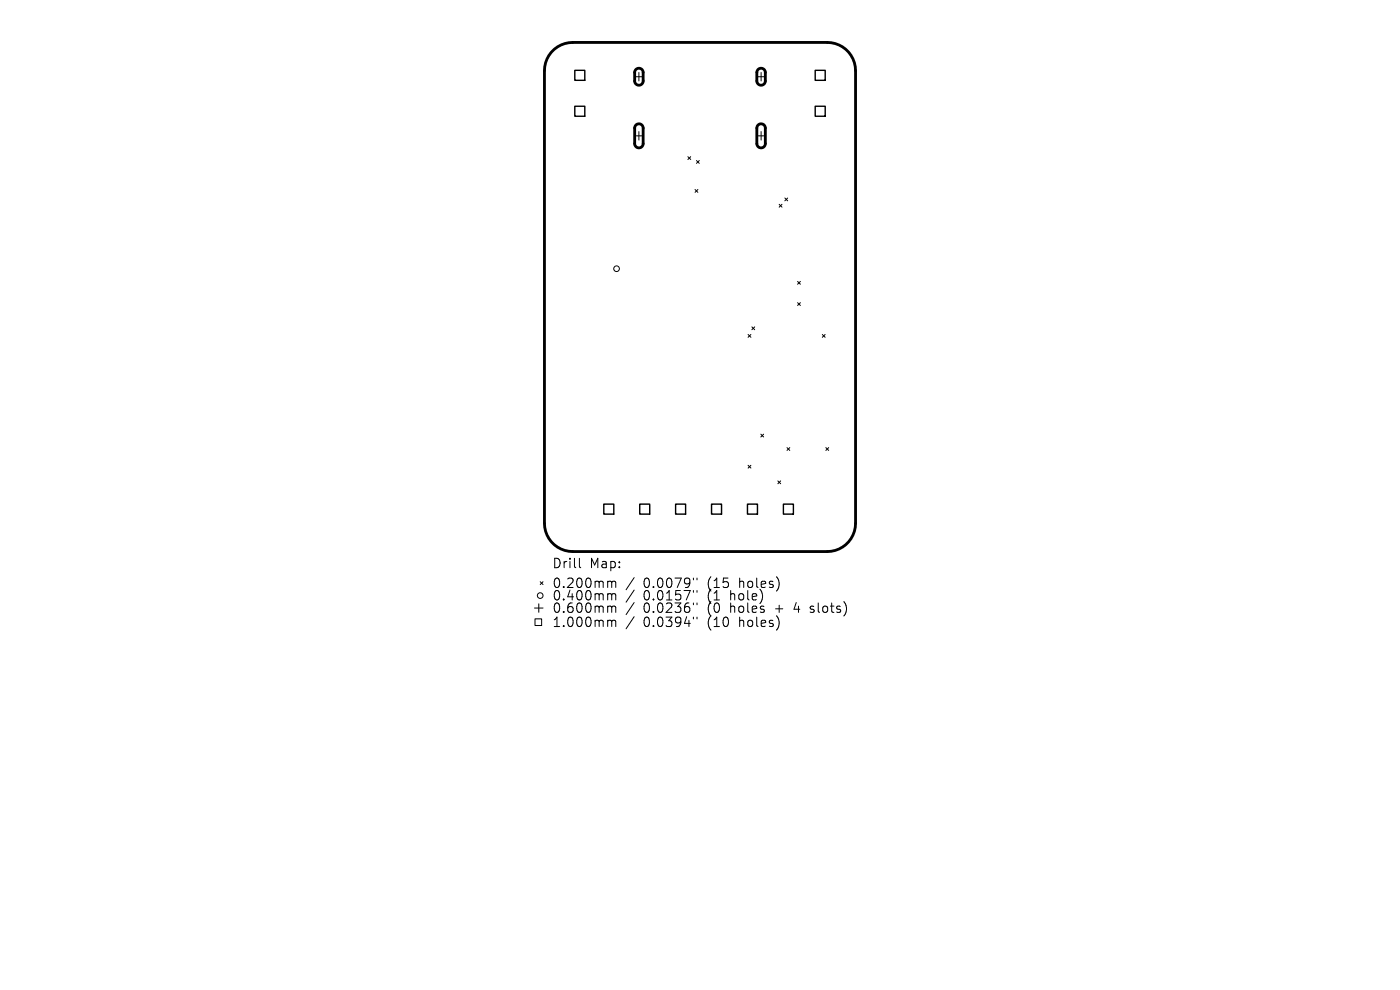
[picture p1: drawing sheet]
<svg xmlns="http://www.w3.org/2000/svg" width="297mm" height="210mm" viewBox="0 0 297 210" stroke-linecap="round" stroke-linejoin="round" font-family="sans-serif">
<defs><g id="words">
<g font-size="2.8">
<text x="117.2" y="120.8">Drill</text>
<text x="117.2" y="125">0.200mm</text>
<text x="125.1" y="120.8">Map:</text>
<text x="136.4" y="125">0.0079&quot;</text>
<text x="150.1" y="125">(15</text>
<text x="156.8" y="125">holes)</text>
<text x="117.2" y="127.6">0.400mm</text>
<text x="117.2" y="130.2">0.600mm</text>
<text x="136.4" y="127.6">0.0157&quot;</text>
<text x="136.4" y="130.2">0.0236&quot;</text>
<text x="150.1" y="127.6">(1</text>
<text x="150.1" y="130.2">(0</text>
<text x="154.9" y="127.6">hole)</text>
<text x="154.9" y="130.2">holes</text>
<text x="164.6" y="130.2">+</text>
<text x="168.7" y="130.2">4</text>
<text x="172.2" y="130.2">slots)</text>
<text x="117.2" y="133.2">1.000mm</text>
<text x="136.4" y="133.2">0.0394&quot;</text>
<text x="150.1" y="133.2">(10</text>
<text x="156.8" y="133.2">holes)</text>
</g>
</g></defs>
<path d="M117 11.1a6 6 0 0 1 4.5-2.1h54a6 6 0 0 1 6 6v96a6 6 0 0 1-6 6h-54a6 6 0 0 1-6-6v-96a6 6 0 0 1 1.5-3.9zM134.9 14.7a.9 .9 0 0 1 1-.2 .9 .9 0 0 1 .5 .9v1.8a.9 .9 0 0 1-.9 .9 .9 .9 0 0 1-.9-.9v-1.9zM160.8 14.7a.9 .9 0 0 1 1-.2 .9 .9 0 0 1 .6 .9v1.8a.9 .9 0 0 1-.9 .9 .9 .9 0 0 1-.9-.9v-1.9zM134.9 26.5a.9 .9 0 0 1 1-.2 .9 .9 0 0 1 .5 .9v3.3a.9 .9 0 0 1-.9 .9 .9 .9 0 0 1-.9-.9v-3.4zM160.8 26.5a.9 .9 0 0 1 1-.2 .9 .9 0 0 1 .6 .9v3.3a.9 .9 0 0 1-.9 .9 .9 .9 0 0 1-.9-.9v-3.4z" fill="none" stroke="#000" stroke-width=".6"/>
<g fill="none" stroke="#000" stroke-width=".21">
<path d="M134.6 16.3h1.8M135.5 15.4v1.8M160.6 16.3h1.8M161.5 15.4v1.8M134.6 28.8h1.8M135.5 27.9v1.8M145.9 33.2l.6 .6M146.5 33.2l-.6 .6M147.7 34.1l.6 .6M148.3 34.1l-.6 .6M160.6 28.8h1.8M161.5 27.9v1.8"/>
<path d="M147.5 40.2l.6 .6M148.1 40.2l-.6 .6M165.3 43.3l.6 .6M165.9 43.3l-.6 .6M166.5 42l.6 .6M167.1 42l-.6 .6M169.2 59.7l.6 .6M169.8 59.7l-.6 .6M158.7 71l.6 .6M159.3 71l-.6 .6M159.5 69.3l.6 .6M160.1 69.3l-.6 .6"/>
<path d="M169.2 64.2l.6 .6M169.8 64.2l-.6 .6M174.5 71l.6 .6M175.1 71l-.6 .6M158.7 98.7l.6 .6M159.3 98.7l-.6 .6M161.4 92.1l.6 .6M162 92.1l-.6 .6M167 95l.6 .6M167.6 95l-.6 .6M175.2 95l.6 .6M175.8 95l-.6 .6"/>
<path d="M122.9 118.4v1.7l.3 .3M165 102l.6 .6M165.6 102l-.6 .6M113.4 129h1.8M113.5 131.3h1.4v1.4h-1.4zM114.3 128.1v1.8M114.6 123.4l.6 .6M115.2 123.4l-.6 .6M129.5 123.3l.3 .3M129.5 125.9l.3 .3M129.5 128.6l.3 .3M129.5 131.6l.3 .3"/>
<path d="M129.8 123.6v1M129.8 126.2v1.1M129.8 128.9v1M129.8 131.9v1M129.8 123.6l.3-.3 .4 .1 .1 1.2M129.8 126.2l.3-.3 .4 .1 .1 1.3M129.8 128.9l.3-.3 .4 .1 .1 1.2M129.8 131.9l.3-.3 .4 .1 .1 1.2M134.5 122.5l-1.7 2.6M134.5 125.2l-1.7 2.5M134.5 127.8l-1.7 2.6M134.5 130.8l-1.7 2.6"/>
<path d="M147.1 122.6v.4M147.1 125.3v.3M147.1 127.9v.4M147.1 130.9v.4M147.9 122.6v.4M147.9 125.3v.3M147.9 127.9v.4M147.9 130.9v.4M165.2 123.2v1.3M165.2 131.5v1.3"/>
<circle cx="130.8" cy="57" r=".6"/>
<circle cx="114.6" cy="126.3" r=".6"/>
</g>
<path d="M121.9 14.9h2.2v2.1h-2.2zM172.9 14.9h2.2v2.1h-2.2zM121.9 22.5h2.2v2.2h-2.2zM172.9 22.5h2.2v2.2h-2.2zM128.1 106.9h2.1v2.2h-2.1zM135.7 106.9h2.1v2.2h-2.1zM143.3 106.9h2.2v2.2h-2.2zM151 106.9h2.1v2.2h-2.1zM158.6 106.9h2.1v2.2h-2.1zM166.2 106.9h2.1v2.2h-2.1z" fill="none" stroke="#000" stroke-width=".3"/>
<use href="#words"/>
</svg>
